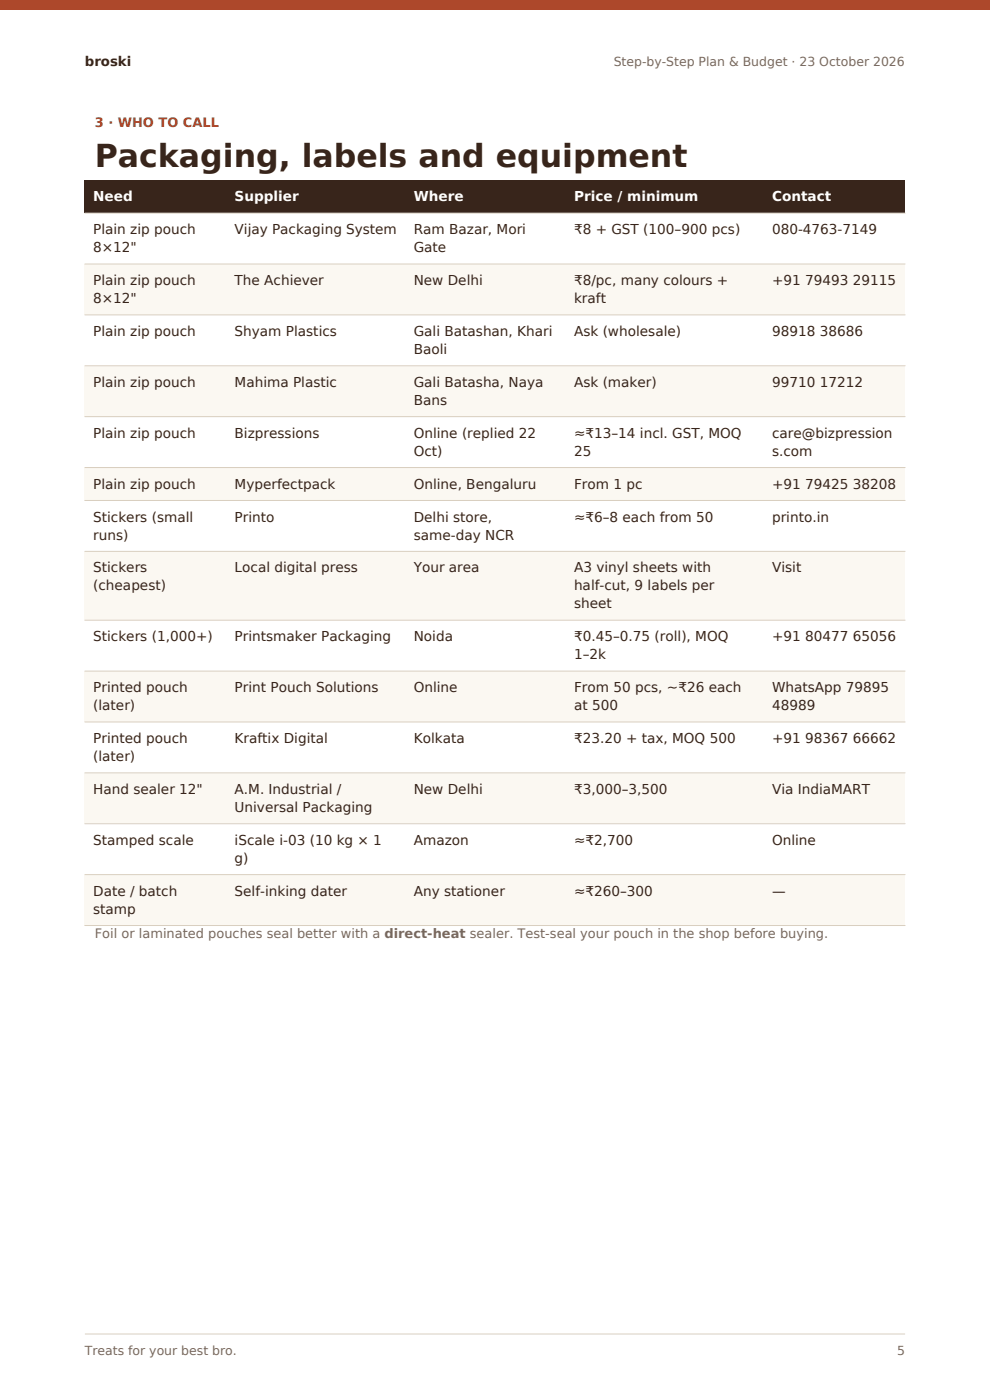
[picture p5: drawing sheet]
<svg xmlns="http://www.w3.org/2000/svg" width="210mm" height="297mm" viewBox="0 0 210 297" stroke-linecap="round" stroke-linejoin="round" font-family="sans-serif">
<defs><g id="words">
<text font-size="6.7" fill="#38251b" x="20.1" y="35.4">Packaging, labels and equipment</text>
<g font-size="2.9" fill="#fff">
<text x="19.8" y="42.7">Need</text>
<text x="49.8" y="42.7">Supplier</text>
<text x="87.8" y="42.7">Where</text>
<text x="121.8" y="42.7">Price / minimum</text>
<text x="163.8" y="42.7">Contact</text>
</g>
<g font-size="2.9" fill="#38251b">
<text x="19.8" y="49.7">Plain zip pouch</text>
<text x="19.8" y="53.5">8×12&quot;</text>
<text x="49.8" y="49.7">Vijay Packaging System</text>
<text x="87.8" y="49.7">Ram Bazar, Mori</text>
<text x="87.8" y="53.5">Gate</text>
<text x="121.8" y="49.7">₹8 + GST (100–900 pcs)</text>
<text x="163.8" y="49.7">080-4763-7149</text>
<text x="19.8" y="60.5">Plain zip pouch</text>
<text x="19.8" y="64.3">8×12&quot;</text>
<text x="49.8" y="60.5">The Achiever</text>
<text x="87.8" y="60.5">New Delhi</text>
<text x="121.8" y="60.5">₹8/pc, many colours +</text>
<text x="121.8" y="64.3">kraft</text>
<text x="163.8" y="60.5">+91 79493 29115</text>
<text x="19.8" y="71.3">Plain zip pouch</text>
<text x="49.8" y="71.3">Shyam Plastics</text>
<text x="87.8" y="71.3">Gali Batashan, Khari</text>
<text x="121.8" y="71.3">Ask (wholesale)</text>
<text x="163.8" y="71.3">98918 38686</text>
<text x="87.8" y="75.1">Baoli</text>
<text x="19.8" y="82.1">Plain zip pouch</text>
<text x="49.8" y="82.1">Mahima Plastic</text>
<text x="87.8" y="82.1">Gali Batasha, Naya</text>
<text x="121.8" y="82.1">Ask (maker)</text>
<text x="163.8" y="82.1">99710 17212</text>
<text x="87.8" y="85.9">Bans</text>
<text x="19.8" y="92.9">Plain zip pouch</text>
<text x="49.8" y="92.9">Bizpressions</text>
<text x="87.8" y="92.9">Online (replied 22</text>
<text x="121.8" y="92.9">≈₹13–14 incl. GST, MOQ</text>
<text x="163.8" y="92.9">care@bizpression</text>
<text x="87.8" y="96.7">Oct)</text>
<text x="121.8" y="96.7">25</text>
<text x="163.8" y="96.7">s.com</text>
<text x="19.8" y="103.7">Plain zip pouch</text>
<text x="49.8" y="103.7">Myperfectpack</text>
<text x="87.8" y="103.7">Online, Bengaluru</text>
<text x="121.8" y="103.7">From 1 pc</text>
<text x="163.8" y="103.7">+91 79425 38208</text>
<text x="19.8" y="110.7">Stickers (small</text>
<text x="49.8" y="110.7">Printo</text>
<text x="87.8" y="110.7">Delhi store,</text>
<text x="121.8" y="110.7">≈₹6–8 each from 50</text>
<text x="163.8" y="110.7">printo.in</text>
<text x="19.8" y="114.5">runs)</text>
<text x="87.8" y="114.5">same-day NCR</text>
<text x="19.8" y="121.4">Stickers</text>
<text x="19.8" y="125.3">(cheapest)</text>
<text x="49.8" y="121.4">Local digital press</text>
<text x="87.8" y="121.4">Your area</text>
<text x="121.8" y="121.4">A3 vinyl sheets with</text>
<text x="121.8" y="125.3">half-cut, 9 labels per</text>
<text x="163.8" y="121.4">Visit</text>
<text x="121.8" y="129.1">sheet</text>
<text x="19.8" y="136.1">Stickers (1,000+)</text>
<text x="49.8" y="136.1">Printsmaker Packaging</text>
<text x="87.8" y="136.1">Noida</text>
<text x="121.8" y="136.1">₹0.45–0.75 (roll), MOQ</text>
<text x="163.8" y="136.1">+91 80477 65056</text>
<text x="121.8" y="139.9">1–2k</text>
<text x="19.8" y="146.8">Printed pouch</text>
<text x="49.8" y="146.8">Print Pouch Solutions</text>
<text x="87.8" y="146.8">Online</text>
<text x="121.8" y="146.8">From 50 pcs, ~₹26 each</text>
<text x="163.8" y="146.8">WhatsApp 79895</text>
<text x="19.8" y="150.7">(later)</text>
<text x="121.8" y="150.7">at 500</text>
<text x="163.8" y="150.7">48989</text>
<text x="19.8" y="157.6">Printed pouch</text>
<text x="19.8" y="161.5">(later)</text>
<text x="49.8" y="157.6">Kraftix Digital</text>
<text x="87.8" y="157.6">Kolkata</text>
<text x="121.8" y="157.6">₹23.20 + tax, MOQ 500</text>
<text x="163.8" y="157.6">+91 98367 66662</text>
<text x="19.8" y="168.4">Hand sealer 12&quot;</text>
<text x="49.8" y="168.4">A.M. Industrial /</text>
<text x="49.8" y="172.2">Universal Packaging</text>
<text x="87.8" y="168.4">New Delhi</text>
<text x="121.8" y="168.4">₹3,000–3,500</text>
<text x="163.8" y="168.4">Via IndiaMART</text>
<text x="19.8" y="179.2">Stamped scale</text>
<text x="49.8" y="179.2">iScale i-03 (10 kg × 1</text>
<text x="87.8" y="179.2">Amazon</text>
<text x="121.8" y="179.2">≈₹2,700</text>
<text x="163.8" y="179.2">Online</text>
<text x="49.8" y="183">g)</text>
<text x="19.8" y="190">Date / batch</text>
<text x="49.8" y="190">Self-inking dater</text>
<text x="87.8" y="190">Any stationer</text>
<text x="121.8" y="190">≈₹260–300</text>
<text x="163.8" y="190">—</text>
<text x="19.8" y="193.8">stamp</text>
</g>
<text font-size="2.8" fill="#38251b" x="18" y="14">broski</text>
<text font-size="2.8" fill="#ad482b" x="20.1" y="26.9">3 · WHO TO CALL</text>
<text font-size="2.8" fill="#7a6a5c" x="20.1" y="199.1">Foil or laminated pouches seal better with a direct-heat sealer. Test-seal your pouch in the shop before buying.</text>
<g font-size="2.6" fill="#7a6a5c">
<text x="130.2" y="14">Step-by-Step Plan &amp; Budget · 23 October 2026</text>
<text x="18" y="287.5">Treats for your best bro.</text>
<text x="190.3" y="287.5">5</text>
</g>
</g></defs>
<path d="M0 0h210v2.1h-210z" fill-rule="evenodd" fill="#ad482b"/>
<path d="M18 283h174" fill="none" stroke="#d9cfc0" stroke-width=".21"/>
<path d="M18 38.2h174v7h-174z" fill-rule="evenodd" fill="#38251b"/>
<g fill="#fbf8f2">
<path d="M18 56h174v10.8h-174z" fill-rule="evenodd"/>
<path d="M18 77.6h174v10.8h-174z" fill-rule="evenodd"/>
<path d="M18 99.2h174v7h-174z" fill-rule="evenodd"/>
<path d="M18 117h174v14.6h-174z" fill-rule="evenodd"/>
<path d="M18 142.4h174v10.8h-174z" fill-rule="evenodd"/>
<path d="M18 164h174v10.8h-174z" fill-rule="evenodd"/>
<path d="M18 185.5h174v10.8h-174z" fill-rule="evenodd"/>
</g>
<g fill="none" stroke="#d9cfc0" stroke-width=".21">
<path d="M18 45.2h174M18 56h174M18 66.8h174M18 77.6h174M18 88.4h174M18 99.2h174M18 106.2h174M18 117h174M18 131.6h174M18 142.4h174M18 153.2h174M18 164h174"/>
<path d="M18 174.8h174M18 185.5h174M18 196.3h174"/>
</g>
<use href="#words"/>
</svg>
